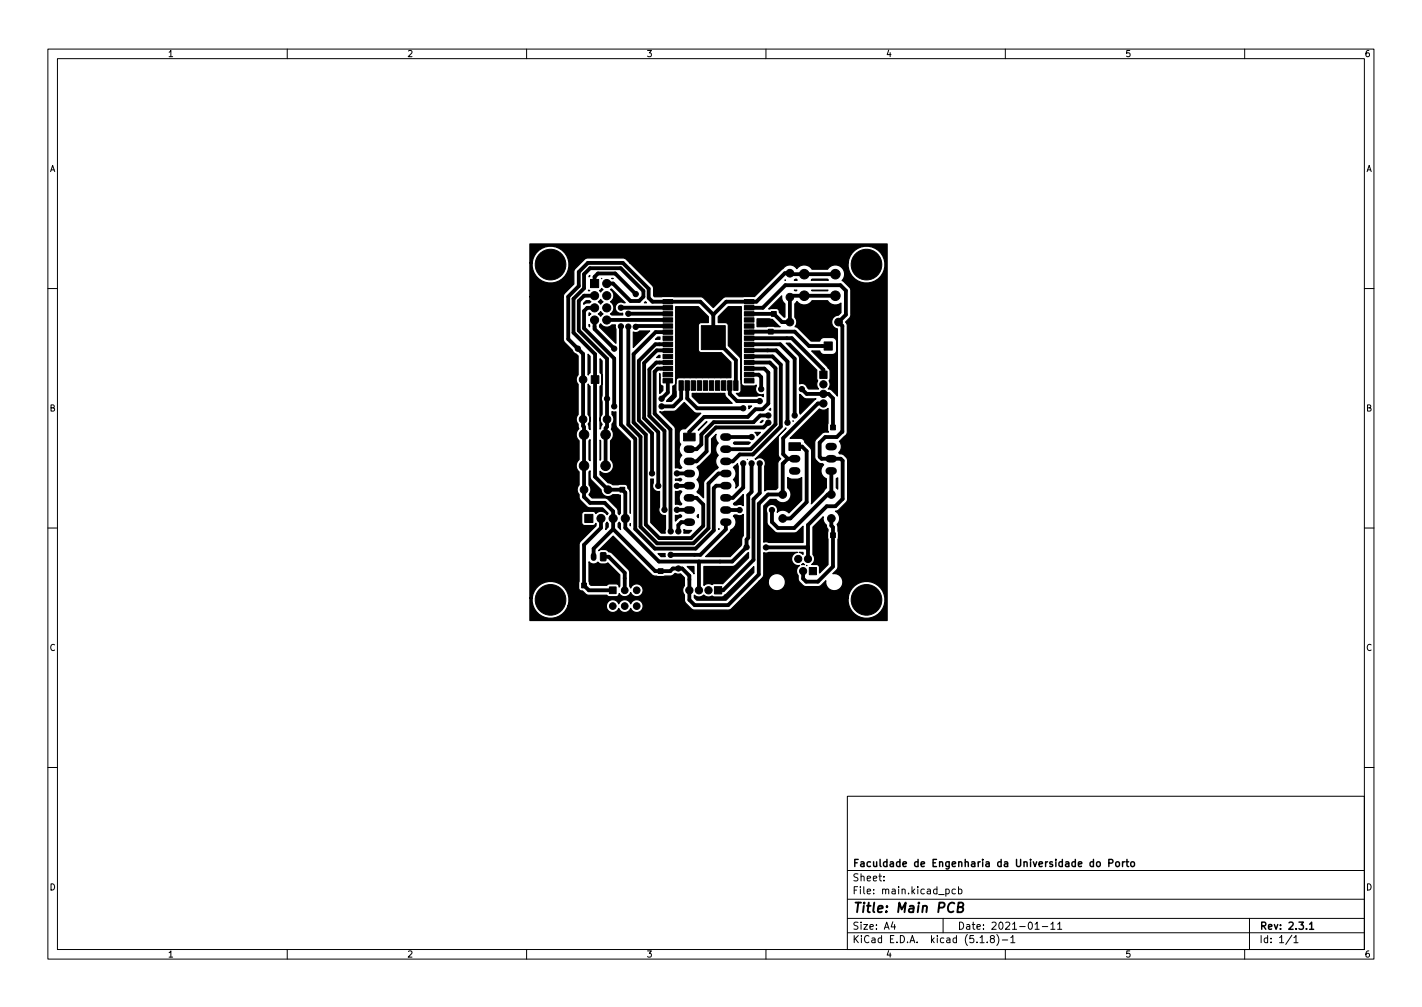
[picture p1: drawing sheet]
<svg xmlns="http://www.w3.org/2000/svg" width="297mm" height="210mm" viewBox="0 0 297 210" stroke-linecap="round" stroke-linejoin="round" font-family="sans-serif">
<defs><g id="words">
<text font-size="2.8" x="178" y="190.6">Title: Main PCB</text>
<g font-size="2.1">
<text x="178" y="184">Sheet:</text>
<text x="178" y="181">Faculdade de Engenharia da Universidade do Porto</text>
<text x="178" y="186.7">File: main.kicad_pcb</text>
<text x="178" y="196.9">KiCad E.D.A. kicad (5.1.8)-1</text>
<text x="178" y="194.1">Size: A4</text>
<text x="200" y="194.1">Date: 2021-01-11</text>
<text x="263" y="194.1">Rev: 2.3.1</text>
<text x="263" y="196.9">Id: 1/1</text>
</g>
<g font-size="1.8">
<text x="35" y="11.9">1</text>
<text x="85" y="11.9">2</text>
<text x="135" y="11.9">3</text>
<text x="185" y="11.9">4</text>
<text x="235" y="11.9">5</text>
<text x="285" y="11.9">6</text>
<text x="10.3" y="35.9">A</text>
<text x="285.3" y="35.9">A</text>
<text x="10.3" y="85.9">B</text>
<text x="285.3" y="85.9">B</text>
<text x="10.3" y="135.9">C</text>
<text x="285.3" y="135.9">C</text>
<text x="10.3" y="185.9">D</text>
<text x="285.3" y="185.9">D</text>
<text x="35" y="199.9">1</text>
<text x="85" y="199.9">2</text>
<text x="135" y="199.9">3</text>
<text x="185" y="199.9">4</text>
<text x="235" y="199.9">5</text>
<text x="285" y="199.9">6</text>
</g>
</g></defs>
<g fill="none" stroke="#000" stroke-width=".21">
<path d="M10 10.2h277v190.1h-277zM12 12.2h273v186.1h-273zM60 10.2v2M110 10.2v2M160 10.2v2M210 10.2v2M260 10.2v2M10 60.2h2M285 60.2h2M10 110.2h2M285 110.2h2M10 160.2h2"/>
<path d="M177 166.3h108v32h-108zM285 160.2h2M60 198.3v2M110 198.3v2M160 198.3v2M177 194.8h108M177 191.8h108M177 187.8h108M177 181.8h108M184.6 183.8v.1M184.6 183v.1M186.5 192.5l-.4 1h1"/>
<path d="M186.9 193v1M197 191.8v3M197.6 185.7l.4-.1 .3 .3-.2 .7h-.5M199.6 185.7l-.5-.1-.2 .3 .1 .7h.6M200.2 185.7l.4-.1 .3 .3-.1 .7h-.6M200.2 185.1v1.5M204.7 195.8l.4-.5v1.5M204.7 196.8h.9M206.2 196.7v.1M207.1 196l-.2-.3v-.2l.2-.2 .5 .1 .1 .2-.1 .2-.6 .2-.1 .3v.4l.2 .1h.3l.3-.3v-.2l-.3-.3M208.2 195.1a1.72 1.72 0 0 1 0 2.3M209.4 196.3h1.1"/>
<path d="M210 198.3v2M211.1 195.8l.5-.5v1.5M211.1 196.8h.9M216.2 193l.4-.5v1.5M216.2 194h.9M217.7 193.5h1.2M219.5 193l.4-.5v1.5M219.5 194h.9M220.9 193l.5-.5v1.5M220.9 194h.9M260 198.3v2M261 191.8v6.5"/>
<path d="M269.9 195.3l-1.3 1.9M270.3 195.8l.4-.5v1.5M270.3 196.8h.8"/>
</g>
<path d="M234.5 179.9v1M234.9 179.9l-.4 .3M235.2 179.9h.6M235.4 179.4v1.3l.4 .2M231.6 180.2l.7-.1 .2-.2-.1-.3-.8-.2v1.5M233.1 180.1l.2-.2 .5 .2v.5l-.1 .3h-.4l-.2-.1zM236.3 180.1l.2-.2 .4 .2 .1 .5-.2 .3h-.3l-.2-.1zM273.6 193l.4-.5v1.5M273.6 194h.8" fill="none" stroke="#000" stroke-width=".3"/>
<path d="M200.1 189.4h.7l.3-.2 .1-.4-.1-.2-.9-.1-.2 2h.8l.3-.2a.53 .53 0 0 0 0-.8l-.3-.1" fill="none" stroke="#000" stroke-width=".4"/>
<g fill="#000" stroke="#000" stroke-width=".21">
<path d="M123.4 58.3h1.7v1.7h-1.7zM123.5 78.4h1.6v1.6h-1.6zM138.5 62.5h2v.9h-2zM138.5 63.8h2v.9h-2zM138.5 65.1h2v.9h-2zM138.5 66.4h2v.9h-2zM138.5 67.6h2v.9h-2zM138.5 68.9h2v.9h-2zM138.5 70.2h2v.9h-2zM138.5 71.4h2v.9h-2zM138.5 72.7h2v.9h-2zM138.5 74h2v.9h-2z"/>
<path d="M138.5 75.2h2v.9h-2zM138.5 76.5h2v.9h-2zM138.5 77.8h2v.9h-2zM138.5 79.1h2v.9h-2zM146.5 68h5v5h-5zM155.5 79.1h2v.9h-2zM155.5 77.8h2v.9h-2zM155.5 76.5h2v.9h-2zM155.5 75.2h2v.9h-2zM155.5 74h2v.9h-2zM155.5 72.7h2v.9h-2zM155.5 71.4h2v.9h-2z"/>
<path d="M155.5 70.2h2v.9h-2zM155.5 68.9h2v.9h-2zM155.5 67.6h2v.9h-2zM155.5 66.4h2v.9h-2zM155.5 65.1h2v.9h-2zM155.5 63.8h2v.9h-2zM155.5 62.5h2v.9h-2zM160.5 68.7h1v1h-1zM161.2 65h1v1h-1zM171.2 77.5h1.6v1.5h-1.6zM172.2 71.4h1.7v1.7h-1.7zM141.8 79.5h.9v2h-.9z"/>
<path d="M142.8 90.4h2.4v1.6h-2.4zM143.1 79.5h.9v2h-.9zM144.4 79.5h.9v2h-.9zM145.6 79.5h.9v2h-.9zM146.9 79.5h.9v2h-.9zM148.2 79.5h.9v2h-.9zM149.5 79.5h.9v2h-.9zM150.7 79.5h.9v2h-.9zM152 79.5h.9v2h-.9zM153.3 79.5h.9v2h-.9zM164.8 92.4h2.4v1.6h-2.4zM173.5 88.7h1v1h-1z"/>
<path d="M122.2 107.4h1.6v1.7h-1.6zM125.5 115.4l1.1 .1-.1 1.6-1.1-.1zM129.5 101.7h1v1h-1zM137.5 118.7h1v1h-1zM169 118.5h1.6v1.5h-1.6zM173.5 111.2h1v1h-1zM121.5 121.7h1v1h-1zM127.3 122.5h1.4v1.4h-1.4zM149.2 122.5h1.6v1.5h-1.6z"/>
<circle cx="115" cy="55.2" r="3.2"/>
<circle cx="126.7" cy="59.2" r=".85"/>
<circle cx="165" cy="57" r=".8"/>
<circle cx="168" cy="57.2" r="1"/>
<circle cx="174.5" cy="57.2" r="1"/>
<circle cx="181" cy="55.2" r="3.2"/>
<circle cx="120.7" cy="72.8" r=".55"/>
<circle cx="121.8" cy="79.2" r=".8"/>
<circle cx="124.2" cy="66.8" r=".85"/>
<circle cx="124.2" cy="61.7" r=".85"/>
<circle cx="124.2" cy="64.3" r=".85"/>
<circle cx="126.7" cy="64.3" r=".85"/>
<circle cx="126.7" cy="66.8" r=".85"/>
<circle cx="126.7" cy="61.7" r=".85"/>
<circle cx="128.3" cy="72.8" r=".55"/>
<circle cx="129.7" cy="64.2" r=".55"/>
<circle cx="129.7" cy="68.1" r=".55"/>
<circle cx="131.2" cy="68.2" r=".55"/>
<circle cx="131.3" cy="65.5" r=".55"/>
<circle cx="132.8" cy="61.4" r=".55"/>
<circle cx="132.8" cy="68.2" r=".55"/>
<circle cx="165" cy="67.2" r=".8"/>
<circle cx="165" cy="62" r=".8"/>
<circle cx="168" cy="61.7" r="1"/>
<circle cx="174.5" cy="61.7" r="1"/>
<circle cx="175.2" cy="67.2" r=".8"/>
<circle cx="121.8" cy="87.5" r=".8"/>
<circle cx="122" cy="97.2" r="1"/>
<circle cx="122" cy="90.7" r="1"/>
<circle cx="126.5" cy="97.2" r="1"/>
<circle cx="126.5" cy="90.7" r="1"/>
<circle cx="126.8" cy="83.2" r=".55"/>
<circle cx="126.8" cy="87.5" r=".8"/>
<circle cx="128.3" cy="84.8" r=".55"/>
<circle cx="136.2" cy="98.8" r=".55"/>
<circle cx="138.2" cy="84.8" r=".55"/>
<circle cx="138.2" cy="83.2" r=".55"/>
<circle cx="141.4" cy="98.8" r=".55"/>
<circle cx="155.2" cy="85.2" r=".55"/>
<circle cx="155.2" cy="96.7" r=".55"/>
<circle cx="157" cy="96.7" r=".55"/>
<circle cx="157" cy="91.2" r=".55"/>
<circle cx="158.7" cy="96.7" r=".55"/>
<circle cx="158.7" cy="83.7" r=".55"/>
<circle cx="159" cy="81.2" r=".55"/>
<circle cx="160.5" cy="86.7" r=".55"/>
<circle cx="160.5" cy="88.2" r=".55"/>
<circle cx="164.5" cy="88.2" r=".55"/>
<circle cx="166" cy="86.7" r=".55"/>
<circle cx="167.5" cy="81.2" r=".55"/>
<circle cx="172" cy="84.2" r=".76"/>
<circle cx="172" cy="82.2" r=".76"/>
<circle cx="172" cy="80.2" r=".76"/>
<circle cx="122" cy="102.2" r=".8"/>
<circle cx="125.5" cy="108.2" r=".85"/>
<circle cx="127" cy="102.2" r=".8"/>
<circle cx="128.1" cy="108.2" r=".85"/>
<circle cx="130.6" cy="108.2" r=".85"/>
<circle cx="137.5" cy="101.4" r=".55"/>
<circle cx="138.8" cy="106.4" r=".55"/>
<circle cx="140.1" cy="115.8" r=".55"/>
<circle cx="140.1" cy="110.9" r=".55"/>
<circle cx="141.4" cy="106.4" r=".55"/>
<circle cx="141.4" cy="101.4" r=".55"/>
<circle cx="141.7" cy="118.7" r=".55"/>
<circle cx="141.7" cy="110.9" r=".55"/>
<circle cx="154.5" cy="106.5" r=".55"/>
<circle cx="155.9" cy="114.2" r=".55"/>
<circle cx="160" cy="114.3" r=".55"/>
<circle cx="161.2" cy="106.5" r=".55"/>
<circle cx="163.5" cy="103.2" r=".8"/>
<circle cx="163.5" cy="108.2" r=".8"/>
<circle cx="166.7" cy="116.7" r=".75"/>
<circle cx="167.8" cy="119.2" r=".75"/>
<circle cx="168.8" cy="116.7" r=".75"/>
<circle cx="173.7" cy="108.2" r=".8"/>
<circle cx="173.7" cy="103.2" r=".8"/>
<circle cx="115" cy="125.2" r="3.2"/>
<circle cx="128" cy="126.5" r=".7"/>
<circle cx="130.5" cy="126.5" r=".7"/>
<circle cx="130.5" cy="123.2" r=".7"/>
<circle cx="133" cy="126.5" r=".7"/>
<circle cx="133" cy="123.2" r=".7"/>
<circle cx="144" cy="123.2" r=".76"/>
<circle cx="146" cy="123.2" r=".76"/>
<circle cx="148" cy="123.2" r=".76"/>
<circle cx="181" cy="125.2" r="3.2"/>
</g>
<g fill="none" stroke="#000" stroke-width="1.6">
<path d="M143.6 93.8h.8M143.6 96.3h.8M143.6 98.9h.8M151.2 91.2h.8M151.2 93.8h.8M151.2 96.3h.8M151.2 98.9h.8M165.6 98.3h.8M165.6 95.8h.8M173.2 93.2h.8M173.2 98.3h.8M173.2 95.8h.8"/>
<path d="M143.6 109h.8M143.6 106.5h.8M143.6 103.9h.8M143.6 101.4h.8M151.2 109h.8M151.2 106.5h.8M151.2 103.9h.8M151.2 101.4h.8"/>
</g>
<path d="M124 116v.5" fill="none" stroke="#000" stroke-width="1.2"/>
<g fill="none" stroke="#000" stroke-width=".8">
<path d="M124.2 59.2v-1.4l.7-.7h3.6l4.3 4.3M126.7 59.2h1.4l3.6 3.6h1.8l.9-.9v-1.2l-4.8-4.7h-6.4l-1.2 1.2v3l-2.2 2.2v7.1l4.5 4.5v25.5l2.7 2.7h3l.6 .7v7.3l7 7h15.3l3-3v-1.6l.4-.3v-8.9l.7-.7v-6M174.5 57.2h-9.3l-.2-.2h-1.1l-5.9 6h-6.3l-2.7 2.7M124.2 64.3h-1.5l-.7 .6v3.6l6.3 6.3v10M124.2 66.8v1.9l4.1 4.1M124.2 61.7h-2.2l-1.1 1.1v6.2l5.9 5.9v14.2l-.3 .3v7.8M129.7 64.2l9.8 .1M129.7 68.1v20.6l3 3v18.7l4.1 4.1h8.5l3.8-3.7v-8.9l.5-.5h2M131.2 65.5h8.3M131.2 68.2v20.5l2.6 2.5v18.8l3.5 3.4h7.6l3.1-3.1v-9.4l2.1-2h1.5M139.5 79.5v2.4l-1.3 1.3M139.5 77h-2.1l-.6 .6v8.8l3.3 3.3v21.2"/>
<path d="M139.5 66.8h-12.8M139.5 68.1h-6.5l-.2 .1M139.5 71.9h-2.6l-3.4 3.4v12.4l2.7 2.8v8.3M139.5 75.7h-2.4l-1.5 1.4v9.7l3.2 3.2v16.4M139.5 73.2h-2.3l-2.7 2.6v11.5l3 2.9v11.2M139.5 69.3h-2.5l-4.6 4.6v14.3l2.5 2.5v18.8l2.8 2.8h6.6l2.6-2.5v-4.5l-1.4-1.4h-1.5M149 65.7l-2.7-2.7h-10l-.8-.8v-1.9l-5.4-5.4h-7.3l-1.9 1.9v2.9l-2.2 2.2v8.9l3.1 3.1 .2 29.8 1.2 1.3h3.1l1.8 1.8v3.7M149 65.7v4.8l4.7 4.7v5.3M156.5 64.3h2.8l4.8-4.8h11.5l1.1 1.2v5l-1.5 1.5 .8 .8v22.2l-1.2 1h-2.4l-1.2 1.2v3l.4 .4h4l.4 .4v8l-1.5 1.5h-1.8l-3.9 3.9v7.1M156.5 77h3.2l.8 .8v6.4l-1.2 1.2h-1.5l-1.6 1.6h-9.1l-3.1 3.1v1.1M156.5 70.6h8.9l6.6 6.6v1M156.5 71.9h6.5l3 3v11.8"/>
<path d="M156.5 75.7h4.3l1.2 1.2v11.7l-5.2 5.2h-5.2M156.5 74.4h4.9l1.7 1.7v13l-5.8 5.8h-2.8l-1.4 1.4h-1.5M156.5 73.2h5.7l2.3 2.3v12.7M156.5 78.2h2l.5 .5v2.5M156.5 69.3l9.5-.1 3 3h4M174.5 61.7h-9.2l-.3 .3v5.2h-1.7l-1.7-1.7h-5.1M141.4 98.8h2.6M142.3 80.5v2.7l-1.7 1.6h-2.4M143.6 80.5v2.7l2 2h9.6M144 98.8v.1M151.6 91.2h5.4M152.4 80.5v1.7l1.5 1.5h4.8"/>
<path d="M155.2 96.7v5.1l-2.1 2.1h-1.5M158.7 96.7v6.2l-1.3 1.3v12.7l-6.4 6.3h-1M160.5 86.7h-1.7l-1.4 1.4h-8.3l-2.6 2.6v2.1l-1 1h-1.5M160.5 88.2l-1 1h-9.9l-2 2v3l-2.1 2.1h-1.5M164.6 95.8h1.4M164.6 95.8l-1.1 1v6.4h-3l-2 2v14.7l-6.4 6.4h-7l-1.1-1.1v-5l-1.5-1.5h-2l-.5 .5h-3.1l-8.8-8.7M166 93.2h1.6l.9 1v10.6l-3.4 3.4h-1.6M167.5 81.2l1 1h4.6l.9 1v6M172 84.2h-1.2l-7.2 7.3v3.3l1 1M173.6 98.3l.1 4.9h-.8l-7 7h-3.4l-1.2-1.2v-2.5M125.5 108.2v2l-3.5 3.5v8.5l1 1h5M126 116.2h1.2l3.3 3.4v3.6"/>
<path d="M128.1 110.5l-4.1 4v1.7M141.4 106.4l2.6 .1M144 109h-1.7l-.6 .6v1.3M144 101.4h-2.6M146 117.2v6M151.6 109v1.5l-5.3 5.3h-6.2M151.6 106.5h2.9M160 114.3h8.5l.3 .3M168.8 114.2h.1M173.7 108.2v1.6l.3 .3v8.2l-3.1 3.1h-2.5l-.6-.6v-1.6"/>
</g>
<g fill="#000" stroke="#000" stroke-width=".25">
<path d="M123 57.7l.2-.2v.2l-.2 .1zM127.8 58.1l.3 .1zM163.9 58.5h.2zM165.9 58.5l.3-.2 .3 .2zM169.6 58.3h3.3l.1 .2h-3.5zM123 60.6l.2 .1h-.3zM123 67.7l.2 .5zM123 65.4l.4 .1-.4 .4zM122.4 62.8h.7l.3 .2-.3 .2-.6 .1-.6 .2v-.2zM122.8 74l.5 .4v3.5l-.4 .4zM125.5 67.6a1.48 1.48 0 0 0 2.3 .2h.8l.1 3.9-3.5-3.4v-.4zM125.5 65.1l.5 .4-.5 .5-.5-.5z"/>
<path d="M125.5 62.5l.5 .5-.5 .5-.5-.5zM125.3 74.9l.5 .4v7.4l-.2 .4 .2 .7v2.8a1.58 1.58 0 0 0 0 2.1l-.5 .9v-9l.3-.2 .1-.4v-1.7l-.4-.4zM125.7 60.2l.3 .3-.5 .5-.3-.3zM127.5 60.5l.2-.2 2.9 2.9a1.79 1.79 0 0 0-1.7 .1 1.19 1.19 0 0 0-.2 1.5 1.19 1.19 0 0 0 1.4 .6v.4h-2.3l-.3-.3a1.48 1.48 0 0 0 0-2.5 1.48 1.48 0 0 0 0-2.5zM132.3 69.3l.6 .1 .7-.3h2.1l-3.4 3.4zM134.6 63.2l.2-.2 .3 .2zM137.8 78l.1 2a.63 .63 0 0 0 .6 .6v.9l-.7 .6zM137.2 74.7l.4-.5h.3v.5zM136.9 70.8l.5-.4h.5v.4zM141.1 64h4.8l2.1 2.1v1.3h-1.5a.64 .64 0 0 0-.6 .6v5a.64 .64 0 0 0 .6 .6h4.2l2 2v3.3h-10.9a.64 .64 0 0 0-.6 .6v3.3l-1 1h-1l1.3-1.5v-1.7a.63 .63 0 0 0 .6-.6zM150 66.1l2.1-2.1h2.8v16a.64 .64 0 0 0 .6 .6h2l.5-.2a1.62 1.62 0 0 0 .2 1.8l.7 .2 .6-.1v.5a1.18 1.18 0 0 0-1.4-.1h-3.7l-.6-.6a.74 .74 0 0 0 1-.6l-.1-6.5-.2-.5-2.4-2.3v-4.2a.64 .64 0 0 0-.6-.6h-1.5zM158.1 66.6l3.2 .1 1.7 1.5h-4.9z"/>
<path d="M163.3 61.8v.8l.7 .8v2.8h-.2l-1-1a.67 .67 0 0 0-.6-.8l-1.6 .1zM165.9 60.6h.6l-.1 .1zM164.2 71.6h.8l5.6 5.7v1.7a.89 .89 0 0 1 0 1.1l.1 .6 .3 .5h-2.1l-.3-.3a1.18 1.18 0 0 0-1.6-.7v-5.7zM169.5 60.6h3.5l-.1 .1h-3.3zM166.5 62.9a1.92 1.92 0 0 0 3.1-.1h3.3a1.91 1.91 0 0 0 2.8 .5v2l-.6 .5a1.43 1.43 0 0 0-1.4 1.3 1.43 1.43 0 0 0 1.2 1.6v14l-1.2-1.3-.7-.2a1.49 1.49 0 0 0 .2-1.7l.2-.5-.1-1.9-3.8-3.8h1.7l.3 .5 .5 .2h1.9a.93 .93 0 0 0 .9-.9v-1.7a.93 .93 0 0 0-.9-.9h-1.9l-.5 .2-.3 .5h-1.8l-2.7-2.7-.6-.3a1.42 1.42 0 0 0-.1-1.9v-2.9zM122.8 80.2l.5 .4v9.1l-.3-.2v-.4a.85 .85 0 0 1 .2-1.1v-.9l-.4-.5zM123 98.5l.3-.2v1.2l.1 .6 2.2 2.2a1.43 1.43 0 0 0 .8 1.3 1.43 1.43 0 0 0 1.6-.3l1.6 .1v3.8l-.2 .3-.3-.3-.2-1-2-2.1-.6-.1h-2.6l-.7-.7a1.52 1.52 0 0 0 0-2zM123 92l.3-.2v4.4l-.3-.2zM125.3 91.9l.2 .1v4l-.2 .1zM127.8 85.9l.9 .1v2.7l.1 .5 2.9 2.9v15.1l-.1-4.5-.5-.8a.67 .67 0 0 0-.6-.8l-2.5 .1-1-.4-1.7-1.7v-.7a1.64 1.64 0 0 0 2.4 0 1.64 1.64 0 0 0-.2-2.4v-4a1.63 1.63 0 0 0 .2-2.4l.1-1.1a1.42 1.42 0 0 0 0-1.9zM137.8 86l3.2-.2 1.9-1.8 2.1 2.1 .4 .2h1l-3.2 3.2a1.12 1.12 0 0 0-1.3 .9v1.8l.2 .5a1.92 1.92 0 0 0 .3 2.4 1.72 1.72 0 0 0 0 2.5l-.2 .2-1.1-.1-.1-8.4zM147.5 88.1h.2l-1.8 1.8-.1-.1z"/>
<path d="M148.6 91.6l1-.9-.1 .9 .5 .9a1.72 1.72 0 0 0 0 2.6 1.72 1.72 0 0 0 0 2.5l-.7 .5-2.3 2.5v3.3l-1.4-1.2a1.72 1.72 0 0 0 0-2.6 1.72 1.72 0 0 0 0-2.5l3-3zM144.6 82.1h6.8l.2 .7 1.4 1.4h-7l-1.4-1.4zM153.5 97.3l.6-.5 .1 .5v4.1l-.5 .5v-.8l-.5-1a1.72 1.72 0 0 0 0-2.5zM156.3 84.8h.7l-.6 .5zM153.4 92.3h3l.3 .1-.3 .4h-3l-.2-.3zM157.7 90.3h1.2l-.7 .7zM158.8 88.2l.6-.4-.3 .4zM160.6 85.6l.4-.4v.5zM157.7 95.8l5.2-5-.3 .7v3.3l.1 .6 .4 .4-.6 .8v5.3l-.4 .3h-1.9l-.5 .3v-5.2a1.19 1.19 0 0 0-.3-1.5 1.19 1.19 0 0 0-1.5 .1zM163.8 89.8l-.9 1zM164.1 89.4h.1l-.4 .4zM167 82.3l1.3 1h2.2l-3.3 3.2-.2-.3z"/>
<path d="M165 91.5l6.2-6.1a1.38 1.38 0 0 0 1.8-.1l-.1 4.4 .2 .5-1.3 .2-1.4 1.4-.2 .6 .1 3.4 .7 .9 .8 .1 .2 .3a1.72 1.72 0 0 0 .6 2.9v1.9l-.6 .7-2.5 2.6v-11.2l-.3-.5-1.1-1.1a.93 .93 0 0 0-.9-.9zM123 117.3a1.23 1.23 0 0 0 1.9 .1l.7 .4 .9-.1 .5-.2 2.5 2.5v2.4l-.2 .1a.64 .64 0 0 0-.6-.6h-1.5l-.4 .3h-3.4l-.3-.3-.1-.5zM126.8 109l.2 .3v.7l-.5 .6 .1-1.3zM129.4 109l.2 .3v1.3l-.5-.6v-.7zM131.7 109.3v.5zM135.9 100h.6v.9a1.18 1.18 0 0 0 0 1.3 1.18 1.18 0 0 0 1.3 .4v3.3a1.18 1.18 0 0 0 0 1.2 1.18 1.18 0 0 0 1.2 .5v3.7h-.9l-2.2-2.2zM137.4 115.6h1.5l.1 .6h-.9zM141.1 107.6l1.1-.1 .2 .3-1.3 1zM141.1 102.6l1.1-.1 .2 .2a1.72 1.72 0 0 0 0 2.5l-.2 .2-1.1-.1zM141.1 100l1.1-.1 .2 .2-.2 .3h-.2l-.9-.1zM142.8 110.6l.5 .1 1.2 .1-.6 .5h-1.1zM143.5 118.3h1.5v1.5z"/>
<path d="M145.9 107.4v.7l-.3-.3zM150.1 110.4v.1zM153.5 104.9l1.8-1.7v2.4a1.18 1.18 0 0 0-1.4-.1h-.5l-.2-.3zM153.4 107.5h.5a1.18 1.18 0 0 0 1.4-.1v4.5l-.4 .5-.1 1.5-2.3 2.3h-5.1l5-4.9 .2-.6a1.83 1.83 0 0 0 .6-2.9zM147 118.3l6.3-.1 3.1-2.8v1.1l-5.4 5.4-1.8-.1a.89 .89 0 0 1-1.1 .1h-.5l-.6 .3zM145 124.3a1.38 1.38 0 0 0 2-.1 1.49 1.49 0 0 0 1.8 .3l.4 .1 1.9-.1 6.4-6.2v1.2l-5.8 5.8h-6.2l-.5-.5zM164.5 99.7l.1 .1a3 3 0 0 0 2.8 0l.1-.1v4.7l-2.7 2.7a1.72 1.72 0 0 0-2.5-.1 1.19 1.19 0 0 0-1.1-1.7 1.19 1.19 0 0 0-1 1.8l.1 2.3 1.8 1.8 4 .1 .5-.3 1.1-1.1v3.4l-8.2-.1v-7.6l1.4-1.3h1.2a1.73 1.73 0 0 0 2.6 .2 1.73 1.73 0 0 0-.2-2.6zM166.9 115.3h.8v.5zM167.5 117.9l.3-.3 .3 .3zM169.8 110l2.2-2.1a2.13 2.13 0 0 0 .6 1.9l.4 .7v7.4l-1.8 1.7v-1.1a.64 .64 0 0 0-.6-.6h-1.1a1.38 1.38 0 0 0 .3-2.1zM174.7 99.9l.3-.1v2.3l-.3-.2zM110.7 50.9h74.6v78.7h-74.6v-4.7h.5v.7a3.9 3.9 0 0 0 3.4 3.5 3.9 3.9 0 0 0 4.1-2.7h8v.3a1.34 1.34 0 0 0 1.1 1.2 1.34 1.34 0 0 0 1.4-.9 1.33 1.33 0 0 0 1.3 .9 1.33 1.33 0 0 0 1.3-.9 1.34 1.34 0 0 0 2 .6 1.34 1.34 0 0 0 0-2.1 1.34 1.34 0 0 0-2 .6 1.33 1.33 0 0 0-1.3-.9 1.33 1.33 0 0 0-1.3 .9 1.34 1.34 0 0 0-1.4-.9 1.34 1.34 0 0 0-1.1 1.2h-8a3.9 3.9 0 0 0-2.9-4.9 3.9 3.9 0 0 0-4.6 3.4h-.5v-63h7v9.1l.3 .5 1.6 1.6 .2 .5 1 .7v4a1.42 1.42 0 0 0 0 1.9l-.1 6.4a1.43 1.43 0 0 0 .1 1.9l.1 1a1.64 1.64 0 0 0 .1 2.5v4a1.64 1.64 0 0 0 0 2.5l-.1 2.8a1.43 1.43 0 0 0 .1 1.9l.1 1.1 1.6 1.6 .5 .1h2.7l1.1 1.2-.2 .3a1.48 1.48 0 0 0-2.3-.3l-.5-.4h-1.8a.64 .64 0 0 0-.7 .6v1.8l.3 .4 2.2 .1 .5-.4v.5l-3.2 3.2-.3 .5-.1 9.2a.67 .67 0 0 0 .8 .7l.7 .7 .4 .2h4l.4 .3h1.5a.64 .64 0 0 0 .6-.7 1.33 1.33 0 0 0 1.3 .7 1.33 1.33 0 0 0 1.2-.9 1.34 1.34 0 0 0 2 .6 1.34 1.34 0 0 0 0-2.1 1.34 1.34 0 0 0-2 .6l-.3-.4v-3l-.3-.5-3.5-3.5-.6-.2-.6-.4h-1l-.5 .2 3.1-3.1 8.2 8.2 1.1 .3h1.1l1.7-.1 .8-.6 .6 .2 .5-.1 .9 .8-.1 1.8a1.39 1.39 0 0 0 .1 1.8v1.3l.1 .3 1.4 1.4 .6 .2h7.2l.5-.3 2.2-2.2h22.2a3.9 3.9 0 0 0 5.2 4 3.9 3.9 0 0 0 1.2-6.5 3.9 3.9 0 0 0-6.3 1.7l-.1 .8h-22.2l3.5-3.5h2a1.79 1.79 0 0 0 2.4 1.8 1.79 1.79 0 0 0 .6-3 1.79 1.79 0 0 0-2.9 .8l-.1 .4h-2l.9-.9 .1-.3v-4.8l7.1-.1-.3 .1a1.39 1.39 0 0 0-.9 1.7 1.39 1.39 0 0 0 1.6 1 1.38 1.38 0 0 0-.3 2.1l.2 1.2 .8 .8 .5 .3h2.9l.5-.3 .9-.9v.1a1.79 1.79 0 0 0 1.7 1.9 1.79 1.79 0 0 0 1.9-1.9 1.79 1.79 0 0 0-2.1-1.6l.9-.9 .1-.6 .1-7.1-.2-1.7a1.76 1.76 0 0 0-.4-2.8l.6-.1 1.7-1.7 .3-.7-.1-8.2-.1-.4-.7-.7-.8-.1-.2-.3a1.71 1.71 0 0 0 .1-2.4l1.4-1.2 .3-.7v-22.2l-.4-.8 1-.9 .1-.6v-5.2l-.3-.5-1.5-1.4 .1-.1a1.93 1.93 0 0 0-.4-2.8 1.93 1.93 0 0 0-2.7 .5h-3.3l-.1-.2a1.93 1.93 0 0 0-3.1 .1 1.87 1.87 0 0 0-3 .1l-5.8 5.7-6.1 .1-.5 .3-2 1.9-2-1.9-.5-.3h-9.8l-.2-.2v-1.5l-.1-.6-4.9-4.8h45.7a3.9 3.9 0 0 0 5.2 4 3.9 3.9 0 0 0 1.2-6.5 3.9 3.9 0 0 0-6.3 1.7l-.1 .8h-45.7l-.8-.9-.4-.1h-7.7l-.5 .3-2.1 2-.1 .6v2.5l-1.9 1.9-.3 .7h-7v-7h.5v.7a3.9 3.9 0 0 0 5.8 2.9 3.9 3.9 0 0 0 0-6.5 3.9 3.9 0 0 0-5.8 2.9h-.5z"/>
</g>
<use href="#words"/>
</svg>
